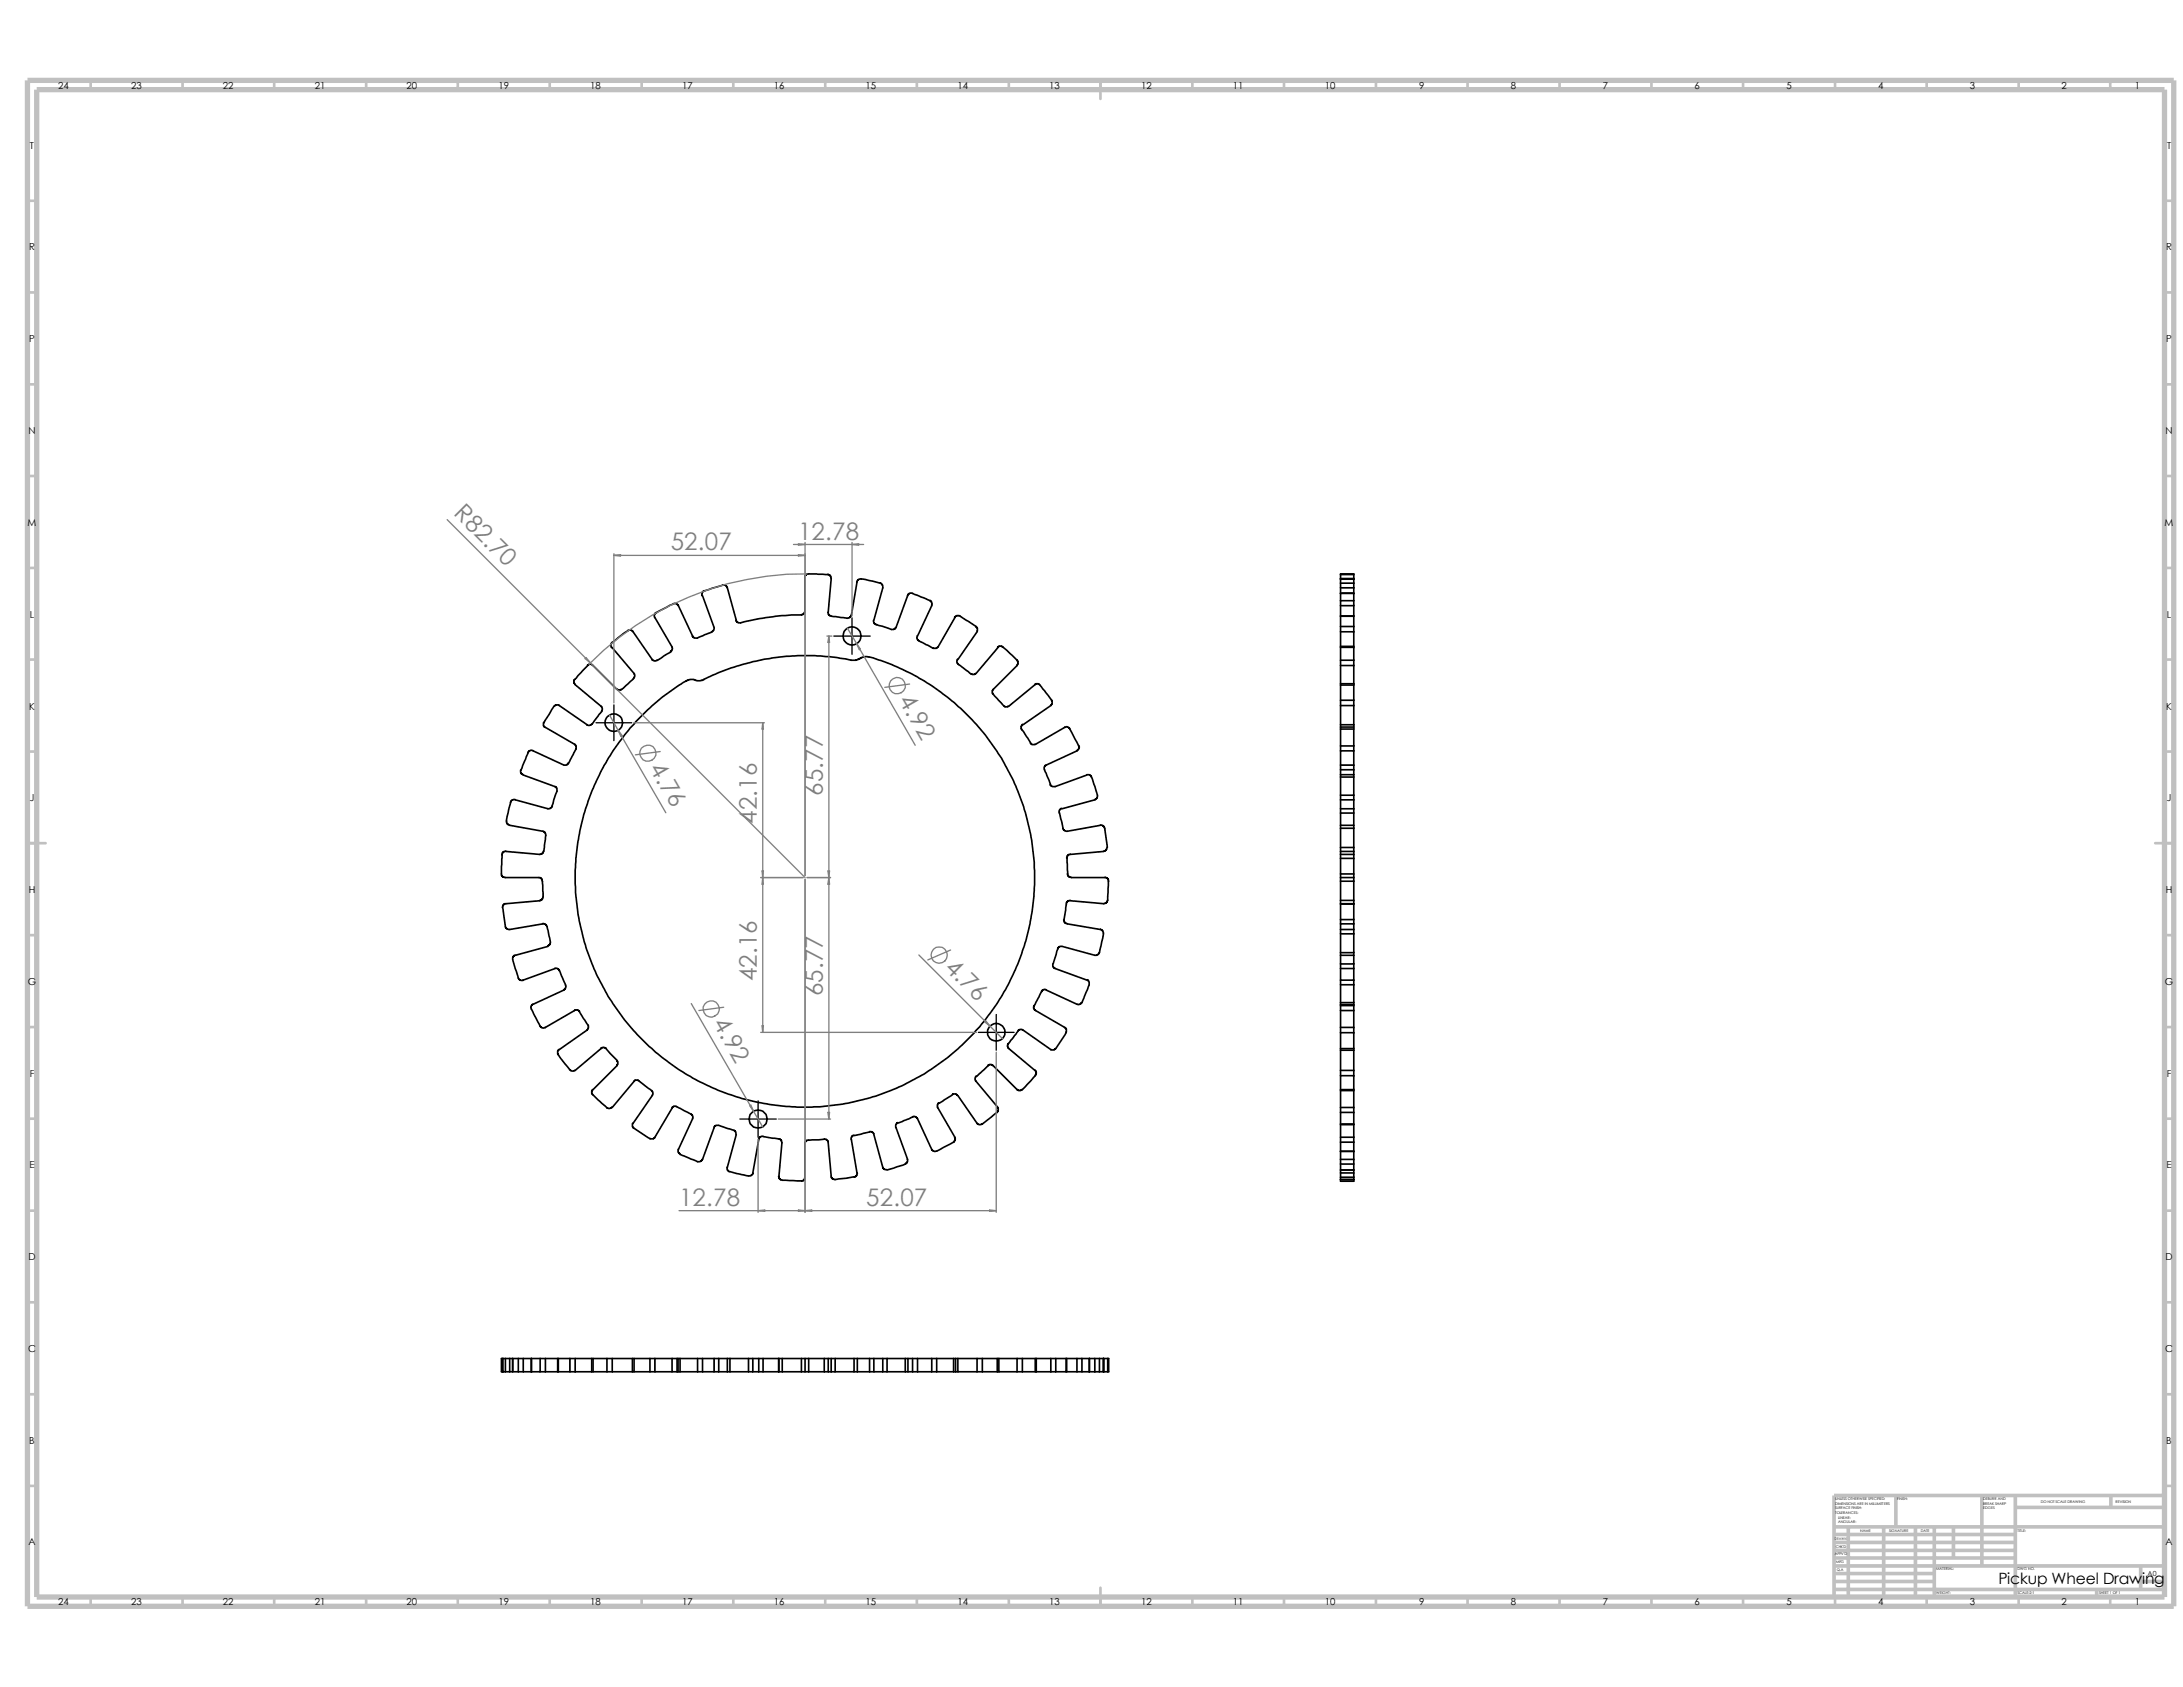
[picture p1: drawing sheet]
<svg xmlns="http://www.w3.org/2000/svg" width="279mm" height="216mm" viewBox="0 0 279 216" stroke-linecap="round" stroke-linejoin="round" font-family="sans-serif">
<defs><g id="words">
<g font-size="3.1" fill="#808080">
<text x="58" y="65.8" transform="rotate(45 58 65.8)">R82.70</text>
<text x="85.9" y="70.4">52.07</text>
<text x="102.2" y="69">12.78</text>
<text x="115" y="89.6" transform="rotate(60 115 89.6)">4.92</text>
<text x="83.1" y="98.3" transform="rotate(60 83.1 98.3)">4.76</text>
<text x="105.3" y="101.9" transform="rotate(-90 105.3 101.9)">65.77</text>
<text x="96.9" y="105.4" transform="rotate(-90 96.9 105.4)">42.16</text>
<text x="96.9" y="125.6" transform="rotate(-90 96.9 125.6)">42.16</text>
<text x="120.8" y="124" transform="rotate(45 120.8 124)">4.76</text>
<text x="91.2" y="131" transform="rotate(60 91.2 131)">4.92</text>
<text x="105.3" y="127.5" transform="rotate(-90 105.3 127.5)">65.77</text>
<text x="86.9" y="154.3">12.78</text>
<text x="110.9" y="154.3">52.07</text>
</g>
<text font-size="2" x="255.8" y="202.7">Pickup Wheel Drawing</text>
<g font-size="1.2">
<text x="7.5" y="11.3">24</text>
<text x="16.8" y="11.3">23</text>
<text x="28.5" y="11.3">22</text>
<text x="40.3" y="11.3">21</text>
<text x="52" y="11.3">20</text>
<text x="63.8" y="11.3">19</text>
<text x="75.5" y="11.3">18</text>
<text x="87.3" y="11.3">17</text>
<text x="99.1" y="11.3">16</text>
<text x="110.8" y="11.3">15</text>
<text x="122.6" y="11.3">14</text>
<text x="134.3" y="11.3">13</text>
<text x="146" y="11.3">12</text>
<text x="157.8" y="11.3">11</text>
<text x="169.5" y="11.3">10</text>
<text x="181.7" y="11.3">9</text>
<text x="193.4" y="11.3">8</text>
<text x="205.1" y="11.3">7</text>
<text x="216.9" y="11.3">6</text>
<text x="228.6" y="11.3">5</text>
<text x="240.4" y="11.3">4</text>
<text x="252.1" y="11.3">3</text>
<text x="263.9" y="11.3">2</text>
<text x="273.2" y="11.3">1</text>
<text x="3.8" y="19">T</text>
<text x="277.4" y="19">T</text>
<text x="3.7" y="32">R</text>
<text x="277.2" y="32">R</text>
<text x="3.7" y="43.8">P</text>
<text x="277.2" y="43.8">P</text>
<text x="3.6" y="55.5">N</text>
<text x="277.2" y="55.5">N</text>
<text x="3.5" y="67.3">M</text>
<text x="277" y="67.3">M</text>
<text x="3.8" y="79">L</text>
<text x="277.3" y="79">L</text>
<text x="3.7" y="90.8">K</text>
<text x="277.2" y="90.8">K</text>
<text x="3.8" y="102.5">J</text>
<text x="277.3" y="102.5">J</text>
<text x="3.7" y="114.3">H</text>
<text x="277.2" y="114.3">H</text>
<text x="3.6" y="126">G</text>
<text x="277.1" y="126">G</text>
<text x="3.8" y="137.8">F</text>
<text x="277.3" y="137.8">F</text>
<text x="3.8" y="149.5">E</text>
<text x="277.3" y="149.5">E</text>
<text x="3.6" y="161.3">D</text>
<text x="277.2" y="161.3">D</text>
<text x="3.6" y="173">C</text>
<text x="277.1" y="173">C</text>
<text x="3.7" y="184.8">B</text>
<text x="277.2" y="184.8">B</text>
<text x="3.6" y="197.8">A</text>
<text x="277.2" y="197.8">A</text>
<text x="7.5" y="205.4">24</text>
<text x="16.8" y="205.4">23</text>
<text x="28.5" y="205.4">22</text>
<text x="40.3" y="205.4">21</text>
<text x="52" y="205.4">20</text>
<text x="63.8" y="205.4">19</text>
<text x="75.5" y="205.4">18</text>
<text x="87.3" y="205.4">17</text>
<text x="99.1" y="205.4">16</text>
<text x="110.8" y="205.4">15</text>
<text x="122.6" y="205.4">14</text>
<text x="134.3" y="205.4">13</text>
<text x="146" y="205.4">12</text>
<text x="157.8" y="205.4">11</text>
<text x="169.5" y="205.4">10</text>
<text x="181.7" y="205.4">9</text>
<text x="193.4" y="205.4">8</text>
<text x="205.1" y="205.4">7</text>
<text x="216.9" y="205.4">6</text>
<text x="228.6" y="205.4">5</text>
<text x="240.4" y="205.4">4</text>
<text x="252.1" y="205.4">3</text>
<text x="263.9" y="205.4">2</text>
<text x="273.2" y="205.4">1</text>
</g>
<text font-size=".9" x="274.9" y="201.7">A0</text>
<g font-size=".5">
<text x="253.8" y="192">DEBURR AND</text>
<text x="234.9" y="197.1">DRAWN</text>
<text x="234.9" y="193.8">TOLERANCES:</text>
<text x="234.9" y="192">UNLESS OTHERWISE SPECIFIED:</text>
<text x="234.9" y="192.6">DIMENSIONS ARE IN MILLIMETERS</text>
<text x="234.9" y="193.2">SURFACE FINISH:</text>
<text x="235.2" y="194.9">ANGULAR:</text>
<text x="235.2" y="194.4">LINEAR:</text>
<text x="238.1" y="196.1">NAME</text>
<text x="241.8" y="196.1">SIGNATURE</text>
<text x="242.8" y="192">FINISH:</text>
<text x="245.8" y="196.1">DATE</text>
<text x="253.8" y="193.2">EDGES</text>
<text x="253.8" y="192.6">BREAK SHARP</text>
<text x="258.2" y="196.1">TITLE:</text>
<text x="261.2" y="192.3">DO NOT SCALE DRAWING</text>
<text x="270.8" y="192.4">REVISION</text>
<text x="234.8" y="199">APPV'D</text>
<text x="234.9" y="198.1">CHK'D</text>
<text x="235" y="200">MFG</text>
<text x="235.1" y="201">Q.A</text>
<text x="247.8" y="204">WEIGHT:</text>
<text x="247.8" y="200.9">MATERIAL:</text>
<text x="258.2" y="200.9">DWG NO.</text>
<text x="258.2" y="204">SCALE:2:1</text>
<text x="268.7" y="204">SHEET 1 OF 1</text>
</g>
</g></defs>
<g fill="none" stroke="#c0c0c0" stroke-width=".34">
<path d="M11.6 10.3v1.2M23.4 10.3v1.2M35.1 10.3v1.2M46.9 10.3v1.2M58.6 10.3v1.2M70.4 10.3v1.2M82.1 10.3v1.2M93.9 10.3v1.2M105.6 10.3v1.2M117.3 10.3v1.2M129.1 10.3v1.2M140.8 10.3v2.4"/>
<path d="M152.6 10.3v1.2M164.3 10.3v1.2M176.1 10.3v1.2M187.8 10.3v1.2M199.6 10.3v1.2M211.4 10.3v1.2M223.1 10.3v1.2M234.9 10.3v1.2M246.6 10.3v1.2M258.4 10.3v1.2M270.1 10.3v1.2M3.5 37.4h1.2"/>
<path d="M3.5 25.7h1.2M277 37.4h1.2M277 25.7h1.2M3.5 49.2h1.2M277 49.2h1.2M3.5 72.7h1.2M3.5 60.9h1.2M277 72.7h1.2M277 60.9h1.2M3.5 96.2h1.2M3.5 84.4h1.2M277 96.2h1.2"/>
<path d="M277 84.4h1.2M3.5 107.9h2.3M3.5 119.7h1.2M275.8 107.9h2.4M277 119.7h1.2M3.5 131.4h1.2M277 131.4h1.2M3.5 154.9h1.2M3.5 143.2h1.2M277 154.9h1.2M277 143.2h1.2M3.5 178.4h1.2"/>
<path d="M3.5 166.7h1.2M277 178.4h1.2M277 166.7h1.2M3.5 190.2h1.2M277 190.2h1.2M11.6 204.4v1.2M23.4 204.4v1.2M35.1 204.4v1.2M46.9 204.4v1.2M58.6 204.4v1.2M70.4 204.4v1.2M82.1 204.4v1.2"/>
<path d="M93.9 204.4v1.2M105.6 204.4v1.2M117.3 204.4v1.2M129.1 204.4v1.2M140.8 203.2v2.4M152.6 204.4v1.2M164.3 204.4v1.2M176.1 204.4v1.2M187.8 204.4v1.2M199.6 204.4v1.2M211.4 204.4v1.2M223.1 204.4v1.2"/>
<path d="M234.9 204.4v1.2M246.6 204.4v1.2M258.4 204.4v1.2M270.1 204.4v1.2"/>
</g>
<g fill="none" stroke="#c0c0c0" stroke-width=".47">
<path d="M234.7 195.4h42.3M234.7 199.4h23.2M234.7 198.4h23.2M234.7 197.4h23.2M234.7 196.4h23.2M236.6 195.4v9M241.1 195.4v9M242.7 191.4v4M245.2 195.4v9M247.6 195.4v9M250 195.4v4M253.7 191.4v9"/>
<path d="M257.9 191.4v13M257.9 192.9h19.1M270.2 191.4v1.5M277 191.4h-42.3v13M234.7 203.4h42.3M234.7 202.4h12.9M234.7 201.4h12.9M234.7 200.4h42.3M268.4 203.4v1M274 202.4h3M274 200.4v3"/>
</g>
<path d="M3.5 10.3h274.7v195.3h-274.7zM4.7 11.5h272.3v192.9h-272.3z" fill="none" stroke="#c0c0c0" stroke-width=".68" stroke-linecap="butt"/>
<g fill="none" stroke="#000" stroke-width=".21">
<path d="M83.8 79l2.2 3.8a.46 .46 0 0 1-.1 .6h-.1M86.1 77.3h.1a.48 .48 0 0 1 .6 .2l1.8 3.9M86.2 77.3l-2.2 1.1a.45 .45 0 0 0-.2 .6M89.9 76.2l1.5 4.1a.55 .55 0 0 1-.3 .6M92.5 74.8a.61 .61 0 0 1 .6 .4l1.1 4.2M92.5 74.9l-2.3 .7a.42 .42 0 0 0-.3 .6M102.6 78.7h.1M102.6 78.7a39 39 0 0 0-8.1 1l-.3-.3M103 73.9v4.3l-.2 .4-.2 .1M106 73.5l.1 .1a.39 .39 0 0 1 .3 .4l-.4 4.4M106 73.5l-2.5-.1a.51 .51 0 0 0-.5 .5M109.7 74.5l-.8 4.2a.54 .54 0 0 1-.5 .4l-2.1-.3a.38 .38 0 0 1-.3-.4"/>
<path d="M110.2 74.1l2.4 .5M110.2 74.1a.62 .62 0 0 0-.6 .4M111.8 79.4a.61 .61 0 0 0 .4 .6M112.6 74.6a.56 .56 0 0 1 .4 .6l-1.2 4.2M119 76.9l-2.2-1a.43 .43 0 0 0-.6 .3l-1.6 4.3-.5 .1-1.9-.7M119 76.8l.1 .1a.59 .59 0 0 1 .2 .6l-1.9 3.9M122.2 79h.1a.44 .44 0 0 1 .6-.1l2 1.3M122.2 79l-2.1 3.8a.5 .5 0 0 1-.7 .1M171.6 78.9v1.3M171.6 78.8v.1M171.6 76.9v.6M171.6 75.9v1"/>
<path d="M171.6 75.9h.1M171.6 74.6v.6M171.6 74.1v.5M171.6 73.5v.5M171.6 73.5v-.1h1.7v.1M171.6 78.8h1.7M171.6 75.9h1.7M171.6 74.1h1.7M171.6 74v.1M171.6 75.2v.7M171.6 77.5v1.3M171.6 78.9h1.7"/>
<path d="M171.6 77.5h1.7M171.6 76.9h1.7M171.6 75.2h1.7M171.6 74.6h1.7M171.6 74h1.7M171.6 73.5h1.7M173.3 78.9v1.3M173.3 78.8v.1M173.3 76.9v.6M173.3 75.9v1M173.3 75.9h.1M173.3 74.6v.6"/>
<path d="M173.3 74.1v.5M173.3 73.5v.5M173.3 74v.1M173.3 75.2v.7M173.3 77.5v1.3M67 99.2l4.1 1.5a.46 .46 0 0 1 .2 .6l-.6 1.8M67.6 96.3l-.9 2.3a.41 .41 0 0 0 .3 .5M69.8 93.1l3.8 2.2a.46 .46 0 0 1 .1 .6l-.9 1.8-.3 .2h-.3l-4-1.8a.48 .48 0 0 0-.6 .2M70.9 90.4l-1.3 2.1a.49 .49 0 0 0 .2 .6M71 90.4a.44 .44 0 0 1 .6-.1l3.5 2.5M73.6 87.6l3.3 2.8a.51 .51 0 0 1 .1 .7l-1.3 1.6a.46 .46 0 0 1-.6 .1M75.2 85.1l.2-.1a.42 .42 0 0 1 .5 .2l3.1 3"/>
<path d="M75.2 85.2l-1.7 1.9a.36 .36 0 0 0 .1 .5M78.3 82.9a.44 .44 0 0 1 .1-.7l2-1.6a.49 .49 0 0 1 .6 .3l2.5 3.5M78.4 82.9l2.8 3.3a.52 .52 0 0 1-.1 .7l-1.5 1.3-.5 .1-.1-.1M85.9 83.4l-1.8 1.1a.52 .52 0 0 1-.7-.1M90.1 87l-.4 .1-.8-.1M91.1 80.9l-1.9 .8a.42 .42 0 0 1-.5-.3h-.1M109 84.5a29.4 29.4 0 0 0-19 2.5M111.3 84.1a29.4 29.4 0 0 1 17.1 43 29.4 29.4 0 0 1-45.9 6.3 29.4 29.4 0 0 1 5-46.1l.8-.3h.7M111.3 84.1l-.6-.1-1.1 .5h-.7M117.4 81.4a.48 .48 0 0 0 .2 .6l1.8 1M122.6 84.4a.48 .48 0 0 0 .1 .6l1.6 1.3M124.9 80.2a.59 .59 0 0 1 .2 .7l-2.5 3.5"/>
<path d="M127.7 82.8l.1-.1h.3a6 6 0 0 1 1.7 1.4l.4 .4M127.7 82.9l-2.8 3.3-.2 .1-.4-.1M130.2 84.5l.1 .2-.1 .5-3.2 3.1v.4a1.13 1.13 0 0 0 .6 .7l1 1 .3 .1 3.6-3a.42 .42 0 0 1 .6 .2l1.5 1.9M130.9 92.7l-.2 .3v.3l.3 .3 .9 1.5M134.6 89.6l.1 .1a.46 .46 0 0 1-.2 .6l-3.6 2.5M136.9 93.3l1.1 2.2M136.9 93.3a.46 .46 0 0 0-.6-.2l-3.8 2.2a.49 .49 0 0 1-.6-.2M138.1 95.4v.4l-.3 .3-4 1.9a.39 .39 0 0 0-.1 .5l.8 1.9M139.1 99.1h.3l.2 .2 .9 2.5a.55 .55 0 0 1-.4 .5l-4.2 1.2M139.1 99.2l-4.2 1.5a.39 .39 0 0 1-.5-.3M171.6 99.4v2.4M171.6 99.1v.3"/>
<path d="M171.6 95.5v.6M171.6 93.3v2.2M171.6 93v.3M171.6 89.6v.7M171.6 87.7v1.9M171.6 98.5v.6M171.6 97.9v.6M171.6 87.5v.2M171.6 92.8v.2M171.6 84.5v.7M171.6 82.8v1.7M171.6 82.7v.1"/>
<path d="M171.6 80.2v.7M171.6 99.1h1.7M171.6 93h1.7M171.6 87.5h1.7M171.6 82.7h1.7M171.6 80.9v1.8M171.6 85.2v2.3M171.6 90.3v2.5M171.6 96.1v1.8M171.6 99.4h1.7M171.6 96.1h1.7M171.6 95.5h1.7"/>
<path d="M171.6 93.3h1.7M171.6 97.9h1.7M171.6 90.3h1.7M171.6 89.6h1.7M171.6 87.7h1.7M171.6 92.8h1.7M171.6 98.5h1.7M171.6 85.2h1.7M171.6 84.5h1.7M171.6 82.8h1.7M171.6 80.9h1.7M171.6 80.2h1.7"/>
<path d="M173.3 99.4v2.4M173.3 99.1v.3M173.3 95.5v.6M173.3 93.3v2.2M173.3 93v.3M173.3 89.6v.7M173.3 87.7v1.9M173.3 98.5v.6M173.3 97.9v.6M173.3 87.5v.2M173.3 92.8v.2M173.3 84.5v.7"/>
<path d="M173.3 82.8v1.7M173.3 82.7v.1M173.3 80.2v.7M173.3 80.9v1.8M173.3 85.2v2.3M173.3 90.3v2.5M173.3 96.1v1.8M64.3 109.4l-.1 2.6a.38 .38 0 0 0 .4 .3l4.5 .1a.38 .38 0 0 1 .3 .4l.1 2a.52 .52 0 0 1-.4 .5l-4.5 .4a.39 .39 0 0 0-.3 .5M64.3 116.2l.4 2.4a.55 .55 0 0 0 .5 .4l4.3-.8a.54 .54 0 0 1 .5 .4M64.9 105.1h-.1a.62 .62 0 0 0 .4 .5l4.3 .8a.55 .55 0 0 1 .3 .5l-.1 1.5-.2 .7a.38 .38 0 0 1-.4 .2l-4.4-.4a.38 .38 0 0 0-.4 .3l-.1 .2M65.3 102.7h.1a.48 .48 0 0 1 .6-.3l4.1 1.1M65.4 102.7l-.6 2.3"/>
<path d="M70 118.6l.3 1.2a1.3 1.3 0 0 1 .1 1l-.3 .2M70.7 103.2a.55 .55 0 0 1-.6 .3M135.6 104l.5 2M135.9 103.5a.48 .48 0 0 0-.3 .6M136.6 111.8l.1 .2a.38 .38 0 0 0 .4 .3h4.3M137 109.3l-.2 .1a.34 .34 0 0 0-.2 .5l.1 1.9M137 115.2h-.1a.44 .44 0 0 0-.4 .5l-.4 2a.38 .38 0 0 0 .3 .5l4.4 .8M140.8 105.6l-4.2 .8a.54 .54 0 0 1-.5-.4h-.1M140.8 118.9v.1a.47 .47 0 0 1 .4 .5l-.5 2.4a.55 .55 0 0 1-.6 .4l-4.2-1.2M140.8 105.6a.62 .62 0 0 1 .6 .4l.3 2.5M141.4 112.3l.2 .1a.38 .38 0 0 1 .3 .4M141.7 108.5a.38 .38 0 0 1-.3 .4l-.1 .1-4.3 .3"/>
<path d="M141.9 112.7l-.1 2.5-.1 .2a.38 .38 0 0 1-.4 .3l-4.3-.4M171.6 112.3v.5M171.6 112.8v2.4M171.6 115.2v.5M171.6 108.5v.5M171.6 106v2.5M171.6 105.6v.4M171.6 119v.5M171.6 119.5v2.4M171.6 101.8v.6M171.6 111.8v.5M171.6 109.3v.6"/>
<path d="M171.6 109.9v1.9M171.6 117.7v.5M171.6 115.7v2M171.6 104.1v1.5M171.6 103.5v.6M171.6 112.3h1.7M171.6 115.7h1.7M171.6 105.6h1.7M171.6 112.8h1.7M171.6 115.2h1.7M171.6 109h1.7M171.6 108.5h1.7"/>
<path d="M171.6 106h1.7M171.6 109.3h1.7M171.6 102.4v1.1M171.6 109v.3M171.6 115.7h.1M171.6 118.2v.8M171.6 119.5h1.7M171.6 119h1.7M171.6 118.2h1.7M171.6 102.4h1.7M171.6 101.8h1.7M171.6 103.5h1.7"/>
<path d="M171.6 111.8h1.7M171.6 109.9h1.7M171.6 117.7h1.7M171.6 104.1h1.7M173.3 112.3v.5M173.3 112.8v2.4M173.3 115.2v.5M173.3 108.5v.5M173.3 106v2.5M173.3 105.6v.4M173.3 119v.5M173.3 119.5v2.4"/>
<path d="M173.3 101.8v.6M173.3 111.8v.5M173.3 109.3v.6M173.3 109.9v1.9M173.3 117.7v.5M173.3 115.7v2M173.3 104.1v1.5M173.3 103.5v.6M173.3 102.4v1.1M173.3 109v.3M173.3 115.7h.1M173.3 118.2v.8"/>
<path d="M65.6 122.8l.7 2.3a.43 .43 0 0 0 .7 .3l4-1.4a.38 .38 0 0 1 .6 .2M68 129.2l1.1 2.2a.59 .59 0 0 0 .7 .1l3.8-2.2a.42 .42 0 0 1 .6 .1v.1M70.1 121.1l-4.2 1.2a.49 .49 0 0 0-.3 .5M71.5 135l1.4 1.9M71.6 124.2l.8 1.9a.52 .52 0 0 1-.2 .6l-4 1.8a.45 .45 0 0 0-.2 .7M74.2 129.5l1.1 1.8a.42 .42 0 0 1-.2 .5l-3.5 2.5a.41 .41 0 0 0-.1 .7M77.6 134.2l1.4 1.5M77.6 134.2h-.1a.37 .37 0 0 0-.6 0l-3.3 2.8a.46 .46 0 0 1-.7-.1M79 135.7l.1 .2-.1 .5-3.1 3a.46 .46 0 0 0 0 .7M125 137.7a.46 .46 0 0 0-.1 .7l2.8 3.3M130.9 131.8a.38 .38 0 0 0-.6 .2l-1.3 1.6v.5l3.5 2.9M132.5 136.9l.1 .3v.3a8.4 8.4 0 0 1-1.8 1.9l-.2 .2-.3-.1-3.4-3.3-.4 .1-1.5 1.5"/>
<path d="M133.9 126.7a.42 .42 0 0 0-.6 .2l-.9 1.8a.4 .4 0 0 0 .1 .6l3.8 2.2M134.7 123.4l.1 .4 .2 .2 4.1 1.4M135.9 121.1h-.1a.37 .37 0 0 0-.4 .4l-.6 1.9M136.2 131.5h.1a.52 .52 0 0 1 .1 .7l-1.3 2a.5 .5 0 0 1-.6 .1l-3.6-2.5M139.1 125.4a.5 .5 0 0 1 .3 .6l-1 2.4a.49 .49 0 0 1-.6 .1l-3.9-1.8M171.6 121.9v.4M171.6 125.4v.6M171.6 126v2.3M171.6 128.3v.3M171.6 131.5v.7M171.6 132.2v2M171.6 122.3v1.1"/>
<path d="M171.6 134.2v.2M171.6 123.4v.6M171.6 137v.7M171.6 128.7v.6M171.6 137.7v1.7M171.6 139.4v.2M171.6 122.3h1.7M171.6 128.6h1.7M171.6 134.4h1.7M171.6 139.6h1.7M171.6 124v1.4M171.6 128.6v.1"/>
<path d="M171.6 129.3v2.2M171.6 134.4v2.6M171.6 139.6v2.1M171.6 121.9h1.7M171.6 126h1.7M171.6 125.4h1.7M171.6 128.3h1.7M171.6 124h1.7M171.6 132.2h1.7M171.6 131.5h1.7M171.6 134.2h1.7M171.6 129.3h1.7"/>
<path d="M171.6 123.4h1.7M171.6 128.7h1.7M171.6 137.7h1.7M171.6 137h1.7M171.6 139.4h1.7M173.3 121.9v.4M173.3 125.4v.6M173.3 126v2.3M173.3 128.3v.3M173.3 131.5v.7M173.3 132.2v2M173.3 122.3v1.1"/>
<path d="M173.3 134.2v.2M173.3 123.4v.6M173.3 137v.7M173.3 128.7v.6M173.3 137.7v1.7M173.3 139.4v.2M173.3 124v1.4M173.3 128.6v.1M173.3 129.3v2.2M173.3 134.4v2.6M173.3 139.6v2.1M75.9 140.1l1.8 1.7a.46 .46 0 0 0 .6-.1"/>
<path d="M78.4 141.7l2.8-3.3a.41 .41 0 0 1 .6-.1l1.6 1.3a.46 .46 0 0 1 .1 .6l-2.6 3.6a.46 .46 0 0 0 .2 .6M86.6 141.6a.42 .42 0 0 0-.6 .2l-2.2 3.8a.5 .5 0 0 1-.6 .1l-2-1.3M86.7 141.6l1.8 1a.49 .49 0 0 1 .1 .6l-1.8 3.9a.42 .42 0 0 0 .2 .6M91.9 144h-.1a.38 .38 0 0 0-.4 .3l-1.5 4.1a.52 .52 0 0 1-.6 .3l-2.3-1M92 144l1.9 .7a.49 .49 0 0 1 .3 .5M93.4 149.9l2.4 .6a.55 .55 0 0 0 .6-.3v-.1M94.2 145.2l-1.1 4.2a.38 .38 0 0 0 .3 .5M97.7 145.5l2.1 .3a.39 .39 0 0 1 .3 .5l-.4 4.2a.38 .38 0 0 0 .2 .5h.2l2.5 .1M97.7 145.4h-.1a.52 .52 0 0 0-.5 .4l-.7 4.3M103.5 145.9l2-.1a.44 .44 0 0 1 .5 .3v.1M103.5 145.9a.51 .51 0 0 0-.5 .5v4.3v.3l-.4 .2M106 146.3l.4 4.4a.39 .39 0 0 0 .5 .3l2.4-.4"/>
<path d="M109.3 145.3a.47 .47 0 0 0-.3 .5l.7 4.3M109.7 150.1v.1a.38 .38 0 0 1-.3 .4l-.1 .1M111.8 145.2l1.2 4.2a.49 .49 0 0 0 .5 .3M111.8 145.2a.46 .46 0 0 0-.5-.3l-2 .4M114.9 143.7a.45 .45 0 0 0-.2 .6l1.5 4.1M115 143.7l1.8-.8a.48 .48 0 0 1 .6 .3l1.9 4a.59 .59 0 0 0 .6 .1l2.2-1.2a.35 .35 0 0 0 .1-.6M116.1 148.4a.52 .52 0 0 1-.2 .6l-2.4 .7M120.2 141.1l-.1 .1a.44 .44 0 0 0 0 .6l2.1 3.7M122.6 140.2a.43 .43 0 0 0-.7-.1l-1.7 1.1M122.6 140.2l2.5 3.6a.51 .51 0 0 0 .6 0l1.9-1.4a.46 .46 0 0 0 .1-.7M171.6 141.7v.7M171.6 142.4v1.4"/>
<path d="M171.6 143.8v.1M171.6 145.5v.7M171.6 146.2v1.1M171.6 147.3v.1M171.6 148.4v.6M171.6 149v.7M171.6 149.7h.1M171.6 150.1v.6M171.6 150.7v.3M171.6 143.9h1.7M171.6 147.4h1.7M171.6 149.7h1.7"/>
<path d="M171.6 151h1.7M171.6 143.9v1.6M171.6 147.4v1M171.6 149.7v.4M171.6 142.4h1.7M171.6 141.7h1.7M171.6 143.8h1.7M171.6 146.2h1.7M171.6 145.5h1.7M171.6 147.3h1.7M171.6 149h1.7M171.6 148.4h1.7"/>
<path d="M171.6 150.7h1.7M171.6 150.1h1.7M173.3 141.7v.7M173.3 142.4v1.4M173.3 143.8v.1M173.3 145.5v.7M173.3 146.2v1.1M173.3 147.3v.1M173.3 148.4v.6M173.3 149v.7M173.3 149.7h.1M173.3 150.1v.6"/>
<path d="M173.3 150.7v.5h-1.7v-.2M173.3 143.9v1.6M173.3 147.4v1M173.3 149.7v.4M64.3 173.9h.4M64.3 175.6h.4M64.3 173.9h-.1v1.7h.1M64.3 173.9v1.7M64.3 173.9h.1M64.3 175.6h.1M64.7 173.9v1.7M64.7 173.9h.5"/>
<path d="M64.7 175.6h.5M65.2 173.9h.4M65.2 175.6h.4M65.2 173.9v1.7M65.6 173.9h.7M65.6 175.6h.7M65.6 173.9h.1M65.6 175.6h.1M65.6 173.9v1.7M66.3 173.9v1.7M66.3 173.9h.7M66.3 175.6h.7"/>
<path d="M67 173.9h1M67 175.6h1M67 173.9v1.7M68 173.9h.1M68 175.6h.1M68 173.9v1.7M68 173.9h1.1M68 175.6h1.1M69.1 173.9h.7M69.1 175.6h.7M69.1 173.9v1.7M69.8 173.9h1.6"/>
<path d="M69.8 175.6h1.6M69.8 173.9v1.7M71.4 173.9h.1M71.4 175.6h.1M71.4 173.9v1.7M71.5 173.9v1.7M71.5 173.9h1.4M71.5 175.6h1.4M72.9 173.9h.7M72.9 175.6h.7M72.9 173.9v1.7M73.6 173.9h2.1"/>
<path d="M73.6 175.6h2.1M73.6 173.9v1.7M75.7 173.9h.2M75.7 175.6h.2M75.7 173.9v1.7M75.9 173.9v1.7M75.9 173.9h1.8M75.9 175.6h1.8M77.7 173.9v1.7M77.7 173.9h.7M77.7 175.6h.7M78.4 173.9h2.5"/>
<path d="M78.4 175.6h2.5M78.4 173.9v1.7M80.9 173.9h.3M80.9 175.6h.3M80.9 173.9v1.7M81.2 173.9v1.7M81.2 173.9h2M81.2 175.6h2M83.2 173.9h.6M83.2 175.6h.6M83.2 173.9v1.7M83.8 173.9h2.2"/>
<path d="M83.8 175.6h2.2M83.8 173.9v1.7M86 173.9v1.7M86 173.9h.7M86 175.6h.7M86.7 173.9h.1M86.7 175.6h.1M86.7 173.9v1.7M86.8 173.9h.2M86.8 175.6h.2M86.8 173.9v1.7M87 173.9v1.7"/>
<path d="M87 173.9h2.3M87 175.6h2.3M89.3 173.9v1.7M89.3 173.9h.6M89.3 175.6h.6M89.9 173.9h1.5M89.9 175.6h1.5M89.9 173.9v1.7M91.4 173.9v1.7M91.4 173.9h.6M91.4 175.6h.6M92 173.9h1.1"/>
<path d="M92 175.6h1.1M92 173.9v1.7M93.1 173.9v1.7M93.1 173.9h.3M93.1 175.6h.3M93.4 173.9v1.7M93.4 173.9h2.4M93.4 175.6h2.4M95.8 173.9v1.7M95.8 173.9h.6M95.8 175.6h.6M96.4 173.9h.7"/>
<path d="M96.4 175.6h.7M96.4 173.9v1.7M97.1 173.9h.6M97.1 175.6h.6M97.1 173.9v1.7M97.7 173.9v1.7M97.7 173.9h2M97.7 175.6h2M99.7 173.9h.1M99.7 175.6h.1M99.7 173.9v1.7M99.7 173.9h.4"/>
<path d="M99.7 175.6h.4M100.1 173.9h2.5M100.1 175.6h2.5M100.1 173.9v1.7M102.6 173.9v1.7M102.6 173.9h.4M102.6 175.6h.4M103 173.9v1.7M103 173.9h.5M103 175.6h.5M103.5 173.9v1.7M103.5 173.9h2"/>
<path d="M103.5 175.6h2M105.5 173.9v1.7M105.5 173.9h.5M105.5 175.6h.5M106 173.9v1.7M106 173.9h.4M106 175.6h.4M106.4 173.9v1.7M106.4 173.9h.5M106.4 175.6h.5M106.9 173.9h2.4M106.9 175.6h2.4"/>
<path d="M106.9 173.9v1.7M109.3 173.9v1.7M109.3 173.9h.4M109.3 175.6h.4M109.7 173.9v1.7M109.7 173.9h1.6M109.7 175.6h1.6M111.3 173.9v1.7M111.3 173.9h.5M111.3 175.6h.5M111.8 173.9h1.2M111.8 175.6h1.2"/>
<path d="M111.8 173.9v1.7M113 173.9h.5M113 175.6h.5M113 173.9v1.7M113.5 173.9h2.4M113.5 175.6h2.4M113.5 173.9v1.7M115.9 173.9h.3M115.9 175.6h.3M115.9 173.9v1.7M116.2 173.9h.6M116.2 175.6h.6"/>
<path d="M116.2 173.9v1.7M116.8 173.9v1.7M116.8 173.9h.6M116.8 175.6h.6M117.4 173.9h1.9M117.4 175.6h1.9M117.4 173.9v1.7M119.3 173.9v1.7M119.3 173.9h.6M119.3 175.6h.6M119.9 173.9v1.7M119.9 173.9h2.1"/>
<path d="M119.9 175.6h2.1M122 173.9h.3M122 175.6h.3M122 173.9v1.7M122.3 173.9h.3M122.3 175.6h.3M122.3 173.9v1.7M122.6 173.9h2.5M122.6 175.6h2.5M122.6 173.9v1.7M125.1 173.9h.6M125.1 175.6h.6"/>
<path d="M125.1 173.9v1.7M125.7 173.9v1.7M125.7 173.9h1.9M125.7 175.6h1.9M127.6 173.9h.2M127.6 175.6h.2M127.6 173.9v1.7M127.8 173.9v1.7M127.8 173.9h2.4M127.8 175.6h2.4M130.2 173.9h.7M130.2 175.6h.7"/>
<path d="M130.2 173.9v1.7M130.9 173.9h1.6M130.9 175.6h1.6M130.9 173.9v1.7M132.5 173.9h.1M132.5 175.6h.1M132.5 173.9v1.7M132.6 173.9v1.7M132.6 173.9h1.9M132.6 175.6h1.9M134.5 173.9h.6M134.5 175.6h.6"/>
<path d="M134.5 173.9v1.7M135.1 173.9v1.7M135.1 173.9h1.3M135.1 175.6h1.3M136.4 173.9h.1M136.4 175.6h.1M136.4 173.9v1.7M136.5 173.9v1.7M136.5 173.9h1.3M136.5 175.6h1.3M137.8 173.9v1.7M137.8 173.9h.7"/>
<path d="M137.8 175.6h.7M138.5 173.9h.9M138.5 175.6h.9M138.5 173.9v1.7M139.4 173.9h.1M139.4 175.6h.1M139.4 173.9v1.7M139.4 173.9h.7M139.4 175.6h.7M140.1 173.9v1.7M140.1 173.9h.6M140.1 175.6h.6"/>
<path d="M140.7 173.9h.5M140.7 175.6h.5M140.7 173.9v1.7M141.2 173.9v1.7M141.2 173.9h.1M141.2 175.6h.1M141.3 173.9v1.7M141.3 173.9h.5M141.3 175.6h.5M141.8 173.9h.1v1.7h-.1M141.8 173.9v1.7"/>
<circle cx="78.6" cy="92.5" r="1.11"/>
<circle cx="109" cy="81.4" r="1.15"/>
<circle cx="127.5" cy="132.1" r="1.11"/>
<circle cx="97" cy="143.2" r="1.17"/>
</g>
<path d="M109.1 79.1v4.6M76.3 92.5h4.6M78.6 90.2v4.6M106.7 81.4h4.7M125.2 132.1h4.6M127.5 129.8v4.6M94.7 143.2h4.7M97 140.9v4.6" fill="none" stroke="#000" stroke-width=".17"/>
<g fill="none" stroke="#808080" stroke-width=".17">
<path d="M57.2 66.5l18.4 18.3M78.6 71.1h24.4M78.6 71.1l.8-.1v.2zM78.6 70.9v19.1M101.6 69.7h8.9M102.2 69.6l.8 .1-.8 .1zM102.2 71l.8 .1-.8 .1zM103 69.4v42.7M103.3 73.4a38.9 38.9 0 0 0-27.9 11.6M109.1 69.4v9.4M109.1 69.7l.8-.1v.2zM75 84.2l.6 .6-.7-.5z"/>
<path d="M75.6 84.8l27.4 27.5M78 91.5l1.1 2M79.1 93.5l6.1 10.5M79.1 93.5l.5 .6-.1 .1zM81.1 92.5h16.7M84.5 96.2l-3.2 .4M97.6 92.5v39.6M97.6 92.5l.1 .8h-.2zM105.8 81.4h.7M106.1 81.4l.1 .8h-.2zM106.1 81.4v61.8M108.5 80.4l1.1 2"/>
<path d="M109.6 82.4l.5 .7h-.1zM109.6 82.4l7.5 13M116.4 87.5l-3.2 .5M97.4 112.3h5.4M97.5 111.5h.2l-.2 1.7h.2zM103 112.5v42.7M103.3 112.3h3M106 111.5h.2l-.1 .8zM106.1 112.3l.1 .9h-.2zM88.5 128.4l7.9 13.8M92.6 128.9l-3.1 .4M97.4 132.1h27.6"/>
<path d="M97.5 131.3h.2l-.1 .8zM117.6 122.2l10.7 10.7M121.7 121.6l-3 1.3M126.2 130.7l.5 .6-.6-.5zM127.5 134.7v20.5M86.9 154.9h40.6M96 141.5l.1-.1 .3 .8zM96.4 142.2l1.2 2M97 154.9h.9v.1zM97 145.8v9.4M99.6 143.2h6.7M102.2 154.9v.1l1.7-.1v.1z"/>
<path d="M106 142.4h.2l-.1 .8zM126.7 154.9h.8l-.8 .1z"/>
<circle cx="82.9" cy="96.4" r="1.04"/>
<circle cx="114.8" cy="87.7" r="1.04"/>
<circle cx="91" cy="129.1" r="1.04"/>
<circle cx="120.2" cy="122.2" r="1.05"/>
</g>
<use href="#words"/>
</svg>
